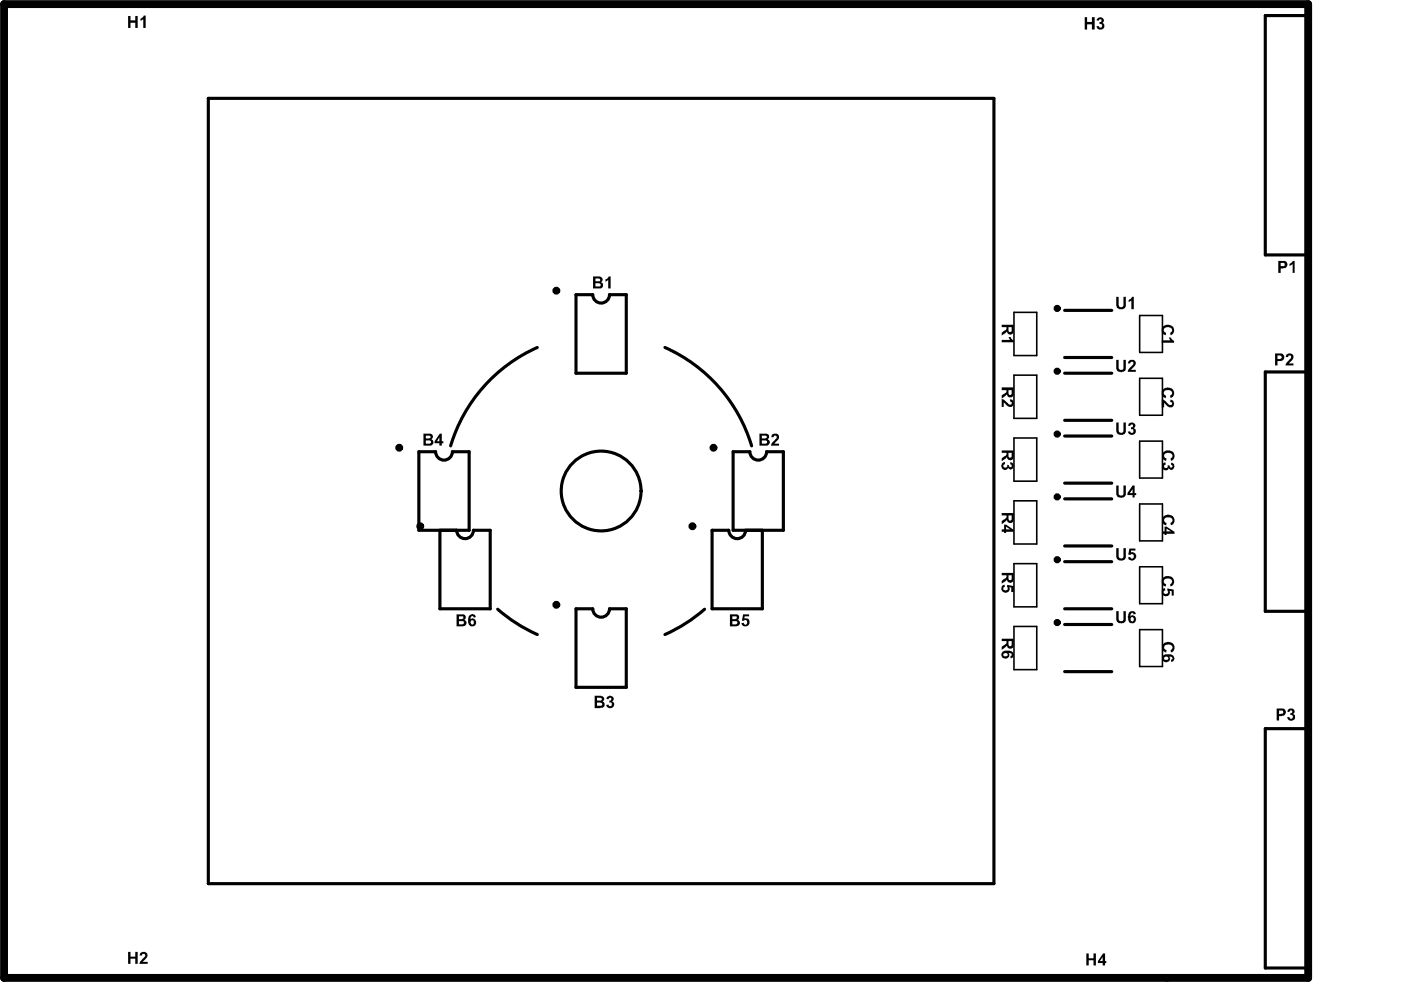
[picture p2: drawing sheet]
<svg xmlns="http://www.w3.org/2000/svg" width="150mm" height="104mm" viewBox="0 0 150 104" stroke-linecap="round" stroke-linejoin="round" font-family="sans-serif">
<path d="M107.3 33h2.4v4.6h-2.4zM107.3 39.7h2.4v4.5h-2.4zM120.6 33.4h2.4v3.9h-2.4zM107.3 46.3h2.4v4.6h-2.4zM107.3 53h2.4v4.5h-2.4zM107.3 59.6h2.4v4.6h-2.4zM120.6 40h2.4v3.9h-2.4zM120.6 46.7h2.4v3.9h-2.4zM120.6 53.3h2.4v3.9h-2.4zM120.6 59.9h2.4v3.9h-2.4zM107.3 66.3h2.4v4.5h-2.4zM120.6 66.6h2.4v3.9h-2.4z" fill="none" stroke="#000" stroke-width=".17"/>
<path d="M.4 .4h138v103h-138z" fill="none" stroke="#000" stroke-width=".83"/>
<g fill="none" stroke="#000" stroke-width=".33">
<path d="M22 10.4h83.2v83.1h-83.2zM133.9 1.6h4.5v25.4h-4.5zM56.9 36.8a16.6 16.6 0 0 0-9.2 10.4M60.9 31.2h1.8a.89 .89 0 0 0 .9 .9 .89 .89 0 0 0 .9-.9h1.8v8.3h-5.4zM70.4 36.8a16.6 16.6 0 0 1 9.1 10.4M112.6 39.5h5M112.6 37.8h5M112.6 32.8h5M133.9 39.3h4.5v25.4h-4.5zM44.3 47.8h1.8a.89 .89 0 0 0 .9 .9 .89 .89 0 0 0 .9-.9h1.7v8.3h-5.3zM46.5 56.1v8.3h5.4v-8.3h-1.8a.89 .89 0 0 1-.9 .9 .89 .89 0 0 1-.9-.9M77.6 47.8h1.7a.89 .89 0 0 0 .9 .9 .89 .89 0 0 0 .9-.9h1.8v8.3h-5.3z"/>
<path d="M78.9 56.1a.89 .89 0 0 1-.9 .9 .89 .89 0 0 1-.9-.9h-1.8v8.3h5.4v-8.3M112.6 59.4h5M112.6 51.1h5M112.6 52.8h5M112.6 44.5h5M112.6 46.1h5M112.6 57.7h5M52.7 64.4l1.7 1.3 1.2 .8 1.3 .6M60.9 64.4h1.8a.89 .89 0 0 0 .9 .9 .89 .89 0 0 0 .9-.9h1.8v8.3h-5.4zM74.6 64.4l-1.2 .9-1.1 .8-1.9 1M112.6 64.4h5M112.6 66h5"/>
<path d="M112.6 71h5M133.9 77.1h4.5v25.3h-4.5z"/>
<circle cx="63.6" cy="51.9" r="4.2"/>
</g>
<g fill="#000">
<path d="M13.6 1.7h.2v.5h.5v-.5h.3v1.3h-.3v-.6h-.5v.6h-.2zM14.9 2l.3-.4h.2v1.4h-.2v-1l-.3 .2zM114.8 1.8h.2v.5h.5v-.5h.3v1.3h-.3v-.5h-.5v.5h-.2zM116.1 2a.36 .36 0 0 1 .5-.1 .36 .36 0 0 1 0 .5 .3 .3 0 0 1 .2 .5 .43 .43 0 0 1-.4 .2 .43 .43 0 0 1-.4-.3l.3-.1a.19 .19 0 0 0 .2 .2 .19 .19 0 0 0 .1-.2 .19 .19 0 0 0-.2-.2l-.1-.2a.16 .16 0 0 0 .3-.1 .16 .16 0 0 0-.2-.2 .16 .16 0 0 0-.1 .2h-.3zM64.1 29.5h.1l.2-.3h.2v1.3h-.2v-.9l-.3 .2zM106 35.9h.9l-.2-.2h.3v.1l.3 .2v.2h-1.3zM118.1 38.1h.3v.6a.27 .27 0 0 0 .2 .4 .27 .27 0 0 0 .3-.3v-.7h.2v.6a.52 .52 0 0 1-.5 .7 .52 .52 0 0 1-.5-.7zM118.1 31.4h.3v.7a.28 .28 0 0 0 .2 .4 .28 .28 0 0 0 .3-.4v-.7h.2v.7a.52 .52 0 0 1-.4 .6 .52 .52 0 0 1-.6-.5zM119.4 31.7l.3-.1 .1-.2h.2v1.3h-.3v-.9l-.3 .1zM119.4 38.2h.1a.41 .41 0 0 1 .6 0 .41 .41 0 0 1-.2 .6l-.2 .3h.5v.2h-.9l.2-.4a.61 .61 0 0 0 .4-.6l-.1-.1-.2 .2h-.3zM122.9 36h1l-.2-.3h.2l.3 .3v.2h-1.3zM123 34.6l.3-.2a.59 .59 0 0 1 .9 .2 .59 .59 0 0 1-.3 .8l-.1-.2a.32 .32 0 0 0 .2-.4 .32 .32 0 0 0-.4-.2 .33 .33 0 0 0-.4 .2 .33 .33 0 0 0 .1 .4h.1l-.1 .2a.55 .55 0 0 1-.3-.8z"/>
<path d="M136.1 37.5a.44 .44 0 0 1 .5-.1 .44 .44 0 0 1 .3 .5l-.5 .5h.5v.2h-.9l.1-.2 .3-.3a.33 .33 0 0 0 .1-.5h-.1l-.1 .2h-.2zM136.4 27.9l.2-.1 .2-.2h.2v1.3h-.2v-1l-.4 .2zM81.7 45.9h.1a.42 .42 0 0 1 .6 .1 .42 .42 0 0 1-.2 .6l-.2 .3h.4v.2h-.8v-.2l.3-.3a.39 .39 0 0 0 .2-.5h-.2l-.1 .1h-.2zM106 42.2l.2 .1 .3 .2a.33 .33 0 0 0 .5 .2v-.2l-.1-.1v-.2a.4 .4 0 0 1 .3 .7 .4 .4 0 0 1-.7-.1l-.3-.2v.4h-.2zM106 49l.3-.1v.2a.2 .2 0 0 0 0 .4 .2 .2 0 0 0 .3-.2l-.1-.1h.2a.16 .16 0 0 0 .1 .2 .16 .16 0 0 0 .2-.1 .16 .16 0 0 0-.1-.2v-.2a.39 .39 0 0 1 .4 .4 .39 .39 0 0 1-.5 .3l-.1-.1a.39 .39 0 0 1-.6 .1 .39 .39 0 0 1-.1-.6zM118.1 58h.3v.7a.28 .28 0 0 0 .2 .4 .28 .28 0 0 0 .3-.4v-.7h.2v.6a.52 .52 0 0 1-.5 .7 .52 .52 0 0 1-.5-.7zM118.1 51.3h.3v.7a.27 .27 0 0 0 .2 .4 .27 .27 0 0 0 .3-.3v-.8h.2v.7a.51 .51 0 0 1-.3 .6 .51 .51 0 0 1-.6-.3zM118.1 44.7h.3v.7a.28 .28 0 0 0 .2 .4 .28 .28 0 0 0 .3-.4v-.7h.2v.7a.52 .52 0 0 1-.5 .6 .52 .52 0 0 1-.5-.6zM119.5 58h.6v.2h-.4v.2a.44 .44 0 0 1 .5 .6 .44 .44 0 0 1-.7 .2l-.2-.3h.3a.2 .2 0 0 0 .3 .2 .2 .2 0 0 0 .1-.3l-.2-.2-.2 .1-.2-.1zM119.4 44.8a.39 .39 0 0 1 .5-.1 .39 .39 0 0 1 .2 .4l-.1 .2a.4 .4 0 0 1 .1 .6 .4 .4 0 0 1-.6 0l-.2-.2 .3-.1a.19 .19 0 0 0 .2 .1 .19 .19 0 0 0 .1-.2 .19 .19 0 0 0-.2-.1v-.2a.15 .15 0 0 0 .2-.1 .15 .15 0 0 0-.1-.2 .15 .15 0 0 0-.2 .2l-.2-.1zM122.9 42.2l.3 .1 .2 .3a.42 .42 0 0 0 .6 .2v-.3h-.2l.1-.2a.42 .42 0 0 1 .2 .6 .42 .42 0 0 1-.7 0l-.2-.3v.5h-.3zM123 49.1l.3-.2v.3a.19 .19 0 0 0-.1 .2 .19 .19 0 0 0 .2 .1 .19 .19 0 0 0 .2-.2v-.1h.2a.14 .14 0 0 0 .1 .2 .14 .14 0 0 0 .1-.1 .14 .14 0 0 0-.1-.1v-.3a.38 .38 0 0 1 .4 .5 .38 .38 0 0 1-.6 .2l-.1-.1a.35 .35 0 0 1-.4 .2 .35 .35 0 0 1-.2-.4z"/>
<path d="M123 41.3a.67 .67 0 0 1 .9-.3 .67 .67 0 0 1 .3 .9l-.3 .2-.1-.2a.34 .34 0 0 0 .2-.5 .34 .34 0 0 0-.5-.1 .3 .3 0 0 0-.4 .2 .3 .3 0 0 0 .3 .4l-.1 .2a.62 .62 0 0 1-.3-.8zM123 54.7a.69 .69 0 0 1 .8-.2 .69 .69 0 0 1 .5 .6 .51 .51 0 0 1-.4 .5v-.3a.34 .34 0 0 0 .1-.5 .34 .34 0 0 0-.5-.1 .3 .3 0 0 0-.3 .3 .3 .3 0 0 0 .2 .3v.3a.62 .62 0 0 1-.4-.9zM123 47.8h.1a.64 .64 0 0 1 .9-.1 .64 .64 0 0 1 .1 .9l-.2 .1v-.2a.31 .31 0 0 0 .1-.4 .31 .31 0 0 0-.4-.2 .33 .33 0 0 0-.4 .2 .33 .33 0 0 0 .1 .4h.1v.2a.55 .55 0 0 1-.4-.9zM64.2 73.7a.41 .41 0 0 1 .5-.1 .41 .41 0 0 1 .2 .4l-.2 .2a.4 .4 0 0 1 .2 .6 .4 .4 0 0 1-.7 0l-.1-.2 .3-.1a.19 .19 0 0 0 .2 .1 .19 .19 0 0 0 .1-.2 .19 .19 0 0 0-.2-.1v-.2a.15 .15 0 0 0 .2-.1 .15 .15 0 0 0-.1-.2 .15 .15 0 0 0-.2 .2l-.3-.1zM78.6 65h.7v.2h-.5v.2a.42 .42 0 0 1 .5 .4 .42 .42 0 0 1-.4 .4h-.3l-.1-.2v-.1h.2a.2 .2 0 0 0 .3 .2 .2 .2 0 0 0 0-.4l-.1-.1-.4 .1zM106 61.9l.3-.1v.3a.22 .22 0 0 0 0 .3 .22 .22 0 0 0 .3-.1l-.1-.2 .1-.2 .7 .1v.6h-.3v-.4l-.2-.1a.45 .45 0 0 1-.5 .6 .45 .45 0 0 1-.3-.8zM118.1 64.6h.3v.7a.27 .27 0 0 0 .2 .4 .27 .27 0 0 0 .3-.4v-.7h.2v.7a.51 .51 0 0 1-.2 .6 .51 .51 0 0 1-.7-.1l-.1-.2zM123 62.4l.3-.2v.2a.2 .2 0 0 0-.2 .3 .21 .21 0 0 0 .4 .1l.1-.1-.1-.5 .7 .2v.6h-.2v-.5h-.2a.44 .44 0 0 1-.5 .5 .44 .44 0 0 1-.3-.6zM123 61.1a.65 .65 0 0 1 .9-.1 .65 .65 0 0 1 .2 .9l-.2 .1-.1-.2a.32 .32 0 0 0 .2-.5 .32 .32 0 0 0-.4-.1 .33 .33 0 0 0-.4 .2 .33 .33 0 0 0 .1 .4h.1l-.1 .2a.55 .55 0 0 1-.3-.9zM123 68.2v-.1a.66 .66 0 0 1 .9-.1 .66 .66 0 0 1 .2 .9l-.2 .1v-.3a.31 .31 0 0 0 .1-.4 .31 .31 0 0 0-.4-.1 .3 .3 0 0 0-.4 .2 .3 .3 0 0 0 .2 .4l-.1 .2a.58 .58 0 0 1-.3-.8zM136.3 75.1a.38 .38 0 0 1 .5-.2 .38 .38 0 0 1 .1 .5 .11 .11 0 0 0 0 .1 .11 .11 0 0 0 .1 .1v.2a.42 .42 0 0 1-.4 .4 .42 .42 0 0 1-.4-.3l.2-.1a.19 .19 0 0 0 .2 .2 .19 .19 0 0 0 .2-.2 .19 .19 0 0 0-.2-.2h-.1v-.2a.16 .16 0 0 0 .2 0 .16 .16 0 0 0-.1-.3 .16 .16 0 0 0-.2 .2h-.2zM13.6 100.7h.2v.5h.5v-.5h.3v1.2h-.3v-.5h-.5v.5h-.2z"/>
<path d="M14.9 100.8a.43 .43 0 0 1 .6 0 .43 .43 0 0 1-.1 .7l-.3 .2h.5v.2h-.9l.2-.3a.53 .53 0 0 0 .4-.7h-.1a.14 .14 0 0 0-.1 0 .14 .14 0 0 0-.1 .2h-.2zM114.9 100.8h.3v.5h.5v-.5h.3v1.3h-.3v-.5h-.5v.5h-.3z"/>
<path d="M62.7 29.2h.6a.36 .36 0 0 1 .4 .2 .36 .36 0 0 1-.1 .5 .35 .35 0 0 1 .2 .4 .35 .35 0 0 1-.5 .2h-.6zM63 29.5v.2h.2a.19 .19 0 0 0 .3 0 .19 .19 0 0 0 0-.2 .19 .19 0 0 0-.3 0zM63 30v.3h.3a.2 .2 0 0 0 .3-.2 .2 .2 0 0 0-.3-.1z"/>
<path d="M106 34.3h1.3v.6a.37 .37 0 0 1-.3 .5 .37 .37 0 0 1-.5-.3l-.5 .4a.54 .54 0 0 1 .3-.6l.2-.1v-.2h-.5zM106.7 34.6v.3a.19 .19 0 0 0 .2 .2 .19 .19 0 0 0 .1-.3v-.2z"/>
<path d="M134.9 37.4h.5a.42 .42 0 0 1 .5 .4 .42 .42 0 0 1-.6 .4h-.1v.4h-.3zM135.2 37.6v.4h.1a.2 .2 0 0 0 .3-.2 .2 .2 0 0 0-.2-.2z"/>
<path d="M135.3 27.6h.3a.42 .42 0 0 1 .6 .3 .42 .42 0 0 1-.5 .5h-.2v.5h-.2zM135.5 27.8v.3h.1a.2 .2 0 0 0 .3-.1 .2 .2 0 0 0-.3-.2z"/>
<path d="M44.8 45.9h.5a.33 .33 0 0 1 .4 .1 .33 .33 0 0 1-.1 .5 .36 .36 0 0 1 .2 .4 .36 .36 0 0 1-.4 .2h-.6zM45.1 46.1v.3h.1a.18 .18 0 0 0 .3-.1 .18 .18 0 0 0-.1-.2zM45.1 46.6v.3h.2a.2 .2 0 0 0 .3-.2 .2 .2 0 0 0-.3-.1z"/>
<path d="M46.5 45.9h.2v.8h.2v.2h-.2v.2h-.2v-.2h-.5v-.2zM46.5 46.2l-.3 .5h.3z"/>
<path d="M80.4 45.9h.5a.35 .35 0 0 1 .4 .1 .35 .35 0 0 1-.1 .5 .37 .37 0 0 1 .2 .5 .37 .37 0 0 1-.5 .1h-.5zM80.6 46.1v.3h.2a.19 .19 0 0 0 .3 0 .19 .19 0 0 0-.1-.3zM80.6 46.6v.3h.3a.2 .2 0 0 0 .3-.2 .21 .21 0 0 0-.4-.1z"/>
<path d="M106 54.3h1.3v.5a.37 .37 0 0 1-.3 .5 .37 .37 0 0 1-.5-.3l-.5 .4v-.3l.5-.4v-.2h-.5zM106.7 54.5v.3a.21 .21 0 0 0 .2 .3 .21 .21 0 0 0 .1-.4v-.2z"/>
<path d="M106.2 55.5h.3l.8 .5v.2h-.8v.2h-.3v-.2h-.2v-.2h.2zM106.5 55.7v.3h.4z"/>
<path d="M106 47.6h1.3v.6a.37 .37 0 0 1-.3 .5 .37 .37 0 0 1-.5-.3l-.5 .4a.54 .54 0 0 1 .3-.6l.2-.1v-.2h-.5zM106.7 47.9v.2a.2 .2 0 0 0 .2 .3 .2 .2 0 0 0 .1-.3v-.2z"/>
<path d="M106 41h1.3v.5a.37 .37 0 0 1-.3 .5 .37 .37 0 0 1-.5-.3l-.5 .5v-.4l.5-.4v-.1h-.5zM106.7 41.3v.1a.21 .21 0 0 0 0 .3 .21 .21 0 0 0 .3 0 .21 .21 0 0 0 0-.3v-.1z"/>
<path d="M119.8 51.3h.3v.9h.1v.2h-.1v.2h-.3v-.2h-.5v-.2zM119.8 51.7l-.3 .5h.3z"/>
<path d="M123.2 55.7h.2l.9 .5v.3h-.9v.1h-.2v-.1h-.2v-.3h.2zM123.4 55.9v.3h.5z"/>
<path d="M48.3 65h.5a.33 .33 0 0 1 .4 .1 .33 .33 0 0 1-.1 .5 .36 .36 0 0 1 .2 .4 .36 .36 0 0 1-.4 .2h-.6zM48.6 65.2v.3h.2a.17 .17 0 0 0 .2-.2 .17 .17 0 0 0-.3-.1zM48.6 65.7v.3h.2a.19 .19 0 0 0 .3-.1 .19 .19 0 0 0-.2-.2z"/>
<path d="M49.6 65.1a.39 .39 0 0 1 .4-.1 .39 .39 0 0 1 .3 .3h-.2a.18 .18 0 0 0-.2-.1 .18 .18 0 0 0-.1 .2v.1a.38 .38 0 0 1 .5 0 .38 .38 0 0 1 0 .5v.1a.45 .45 0 0 1-.5 .1 .45 .45 0 0 1-.3-.5zM49.8 65.7a.18 .18 0 0 0 .1 .3 .18 .18 0 0 0 .2-.1v-.3z"/>
<path d="M62.9 73.6h.5a.36 .36 0 0 1 .5 .2 .36 .36 0 0 1-.1 .4 .36 .36 0 0 1 .1 .5 .36 .36 0 0 1-.4 .2h-.6zM63.2 73.8v.3h.2a.18 .18 0 0 0 .3-.1 .18 .18 0 0 0-.3-.2zM63.2 74.3v.3h.2a.19 .19 0 0 0 .3-.1 .19 .19 0 0 0-.2-.2z"/>
<path d="M77.2 65h.5a.33 .33 0 0 1 .5 .1 .33 .33 0 0 1-.2 .5 .36 .36 0 0 1 .2 .4 .36 .36 0 0 1-.4 .2h-.6zM77.5 65.2v.3h.3a.16 .16 0 0 0 .1-.2 .16 .16 0 0 0-.2-.1zM77.5 65.7v.3h.2a.19 .19 0 0 0 .3 0 .19 .19 0 0 0-.1-.3z"/>
<path d="M106 60.6h1.3v.5a.37 .37 0 0 1-.3 .5 .37 .37 0 0 1-.5-.3l-.5 .4a.54 .54 0 0 1 .3-.5l.2-.1v-.3h-.5zM106.7 60.8v.3a.19 .19 0 0 0 .2 .2 .19 .19 0 0 0 .1-.2v-.3z"/>
<path d="M106 67.6h1.3v.5a.37 .37 0 0 1-.3 .5 .37 .37 0 0 1-.5-.3l-.5 .4v-.3l.5-.4v-.2h-.5zM106.7 67.8v.3a.2 .2 0 0 0 .2 .3 .21 .21 0 0 0 .1-.4v-.2z"/>
<path d="M106 69l.3-.2h.4a.44 .44 0 0 1 .5 .3 .44 .44 0 0 1-.2 .5h-.1v-.2a.18 .18 0 0 0 .1-.2 .18 .18 0 0 0-.2-.1h-.1a.4 .4 0 0 1-.3 .6 .4 .4 0 0 1-.4-.6zM106.2 69.1a.22 .22 0 0 0 .2 .3 .22 .22 0 0 0 .2-.2l-.1-.1z"/>
<path d="M119.5 64.8a.42 .42 0 0 1 .7 .1l-.3 .1a.16 .16 0 0 0-.2-.1 .16 .16 0 0 0-.1 .2v.1a.39 .39 0 0 1 .6 .1 .39 .39 0 0 1-.2 .6 .4 .4 0 0 1-.5-.1 .4 .4 0 0 1-.1-.4l-.1-.2zM119.6 65.5a.2 .2 0 0 0 .4 0 .2 .2 0 0 0-.4 0z"/>
<path d="M123.1 69.3l.4-.1a.51 .51 0 0 1 .5 .1 .51 .51 0 0 1 .2 .5l-.3 .2v-.2a.18 .18 0 0 0 .2-.2 .18 .18 0 0 0-.3-.1h-.1a.38 .38 0 0 1-.1 .5 .38 .38 0 0 1-.5-.1 .45 .45 0 0 1 0-.6zM123.2 69.5a.24 .24 0 0 0 .2 .3 .24 .24 0 0 0 .2-.2l-.1-.1z"/>
<path d="M135.1 74.9h.4a.43 .43 0 0 1 .6 .4 .43 .43 0 0 1-.6 .4h-.2v.5h-.2zM135.3 75.1v.4h.2a.2 .2 0 0 0 .3-.2 .2 .2 0 0 0-.3-.2z"/>
<path d="M116.7 100.8h.2v.8h.2v.3h-.2v.2h-.2v-.2h-.5v-.3zM116.7 101.2l-.3 .4h.3z"/>
</g>
<g fill="none" stroke="#000" stroke-width=".42">
<circle cx="58.9" cy="30.7" r=".21"/>
<circle cx="111.9" cy="32.6" r=".17"/>
<circle cx="111.9" cy="39.3" r=".17"/>
<circle cx="42.2" cy="47.4" r=".21"/>
<circle cx="44.5" cy="55.7" r=".21"/>
<circle cx="73.3" cy="55.7" r=".21"/>
<circle cx="75.5" cy="47.4" r=".21"/>
<circle cx="111.9" cy="52.6" r=".17"/>
<circle cx="111.9" cy="59.2" r=".17"/>
<circle cx="111.9" cy="45.9" r=".17"/>
<circle cx="58.9" cy="64" r=".21"/>
<circle cx="111.9" cy="65.8" r=".17"/>
</g>
</svg>
